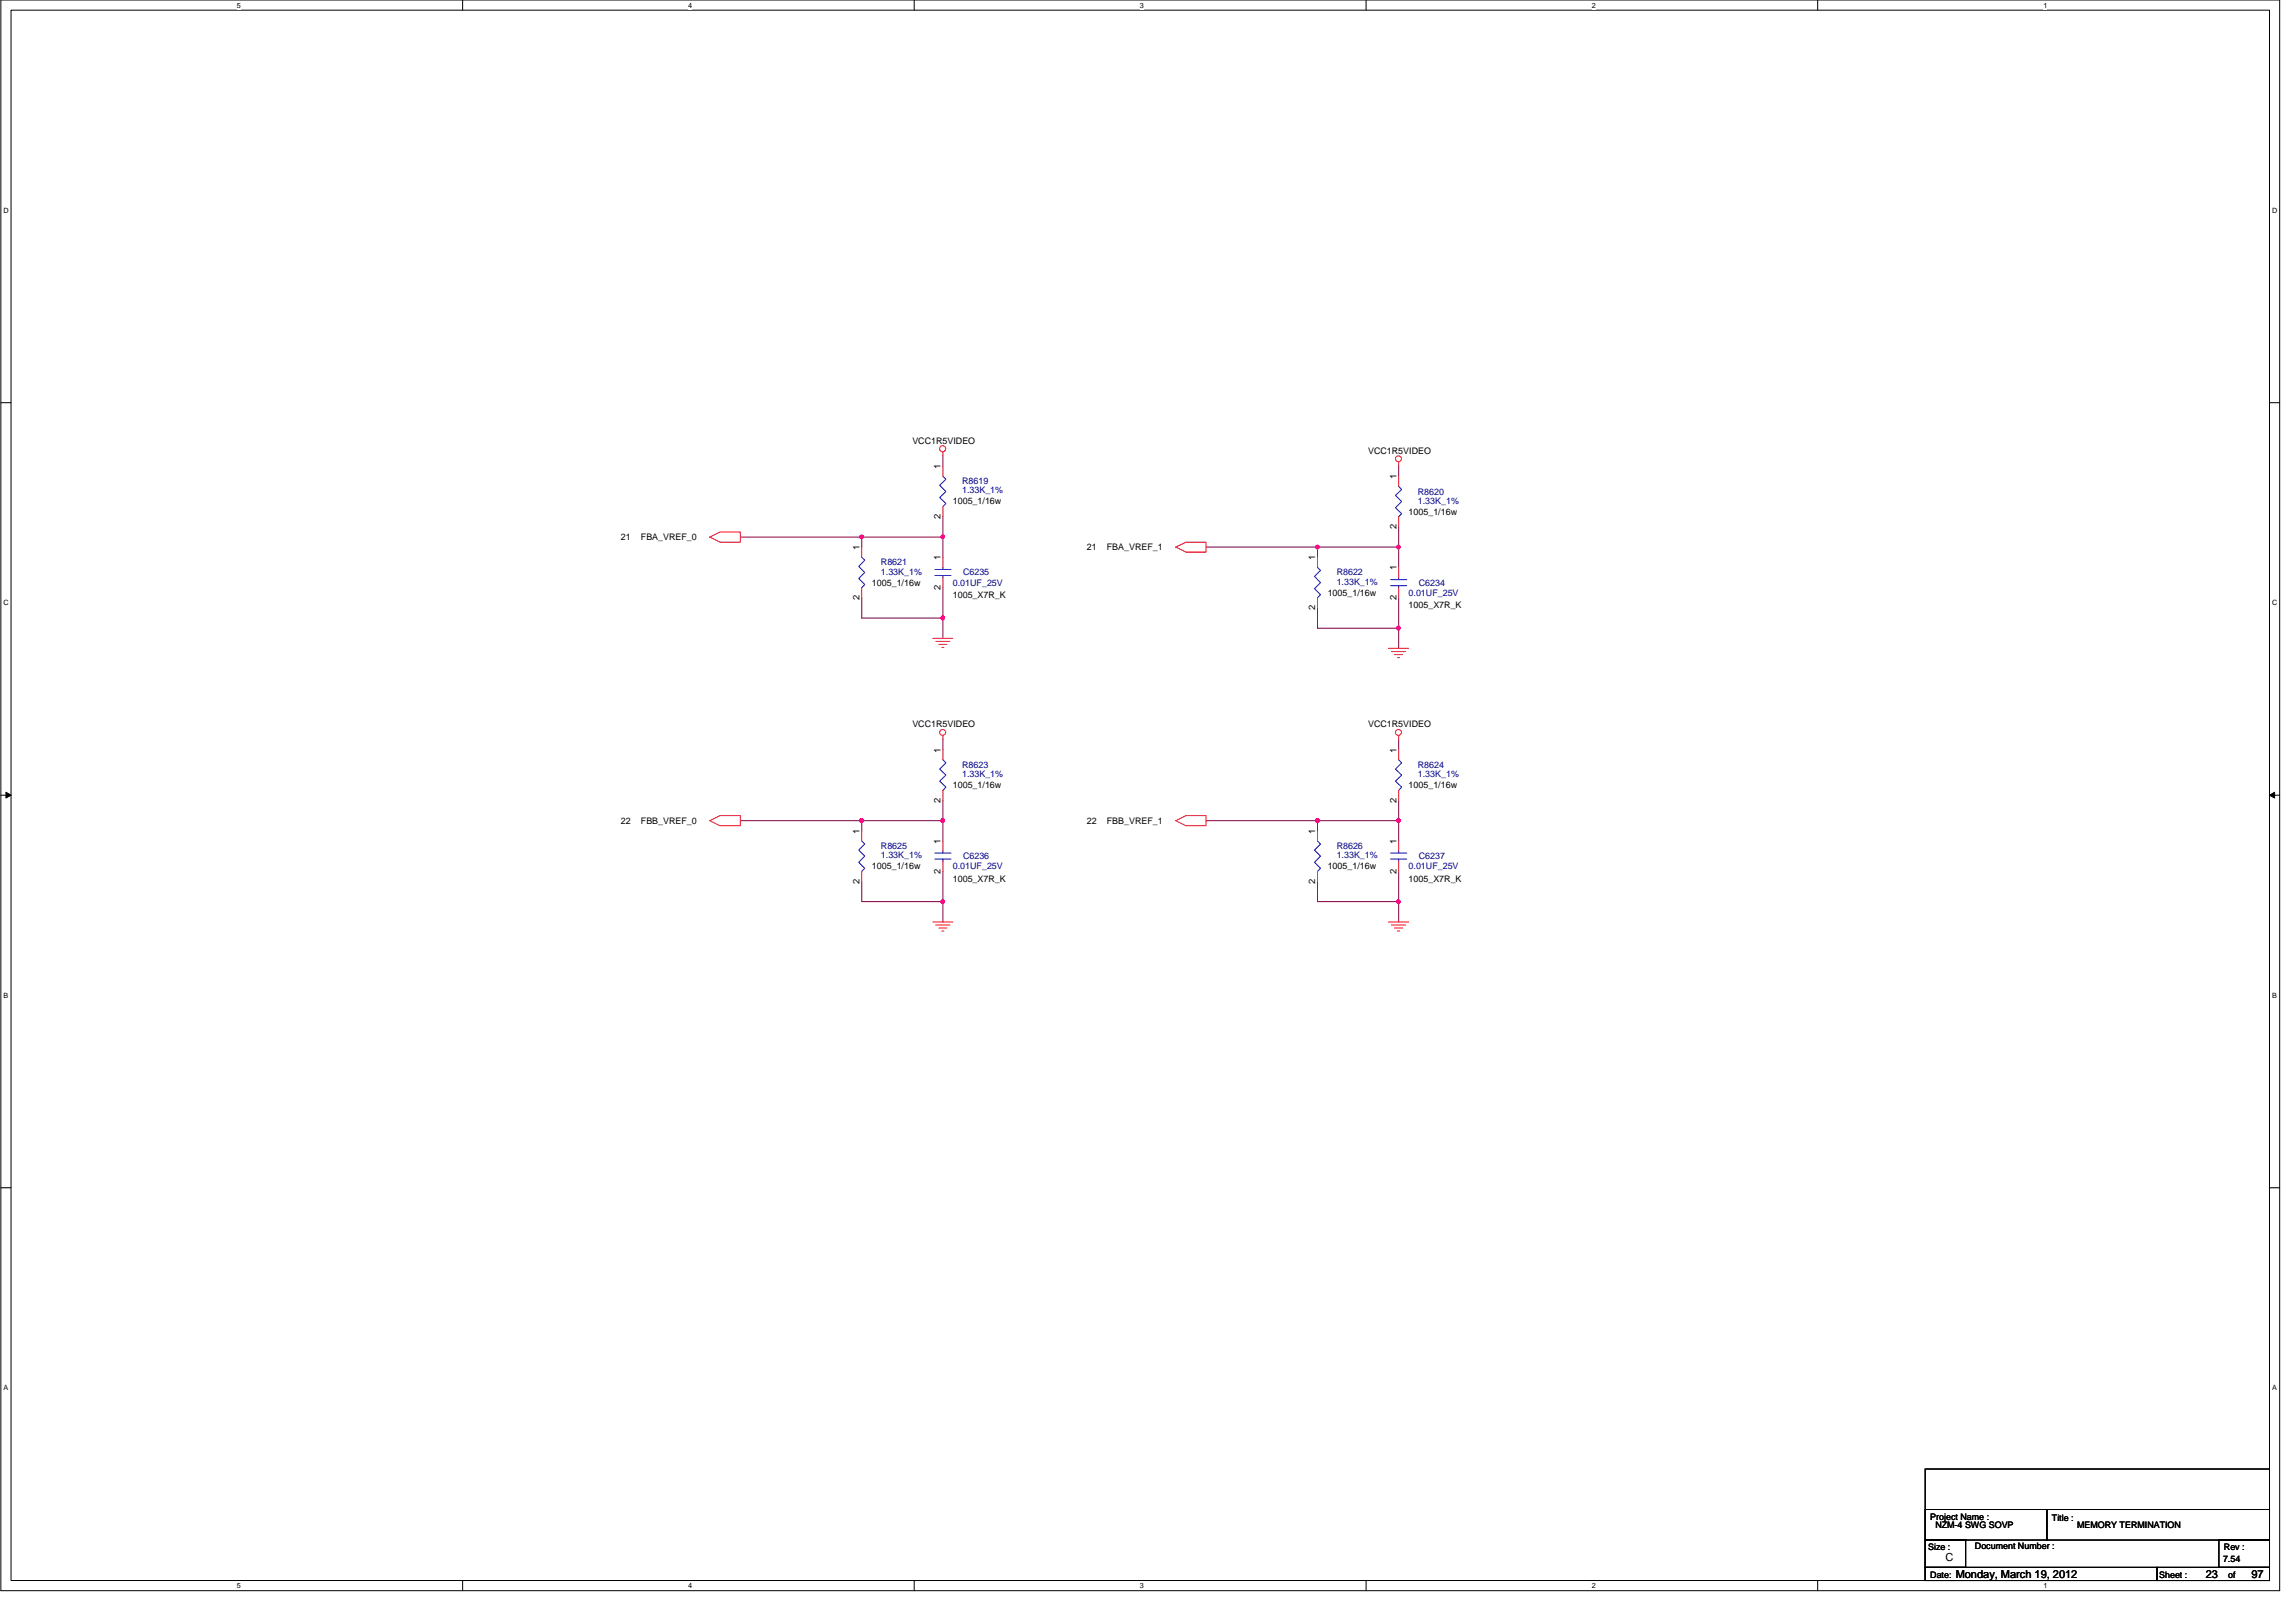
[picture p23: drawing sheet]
<svg xmlns="http://www.w3.org/2000/svg" width="420mm" height="297mm" viewBox="0 0 420 297" stroke-linecap="round" stroke-linejoin="round" font-family="sans-serif">
<defs><g id="words">
<g font-size="2">
<text x="356.2" y="285.6">C</text>
<text x="358" y="288.8">Monday, March 19, 2012</text>
<text x="403.8" y="288.8">23</text>
<text x="412.2" y="288.8">97</text>
</g>
<g font-size="1.7">
<text x="167" y="81.2">VCC1R5VIDEO</text>
<text x="250.5" y="83.1">VCC1R5VIDEO</text>
<text x="172.2" y="85.9" transform="rotate(-90 172.2 85.9)">1</text>
<text x="255.6" y="87.7" transform="rotate(-90 255.6 87.7)">1</text>
<text x="172.2" y="95" transform="rotate(-90 172.2 95)">2</text>
<text x="174.4" y="92.3">1005_1/16w</text>
<text x="257.9" y="94.2">1005_1/16w</text>
<text x="113.7" y="98.8">21</text>
<text x="117.3" y="98.8">FBA_VREF_0</text>
<text x="157.3" y="100.7" transform="rotate(-90 157.3 100.7)">1</text>
<text x="199" y="100.7">21</text>
<text x="202.6" y="100.7">FBA_VREF_1</text>
<text x="255.6" y="96.9" transform="rotate(-90 255.6 96.9)">2</text>
<text x="159.6" y="107.2">1005_1/16w</text>
<text x="172.2" y="108" transform="rotate(-90 172.2 108)">2</text>
<text x="172.2" y="102.5" transform="rotate(-90 172.2 102.5)">1</text>
<text x="240.8" y="102.5" transform="rotate(-90 240.8 102.5)">1</text>
<text x="255.6" y="104.4" transform="rotate(-90 255.6 104.4)">1</text>
<text x="157.3" y="109.9" transform="rotate(-90 157.3 109.9)">2</text>
<text x="174.4" y="109.4">1005_X7R_K</text>
<text x="240.8" y="111.7" transform="rotate(-90 240.8 111.7)">2</text>
<text x="243.1" y="109.1">1005_1/16w</text>
<text x="255.6" y="109.9" transform="rotate(-90 255.6 109.9)">2</text>
<text x="257.9" y="111.3">1005_X7R_K</text>
<text x="167" y="133.1">VCC1R5VIDEO</text>
<text x="172.2" y="137.8" transform="rotate(-90 172.2 137.8)">1</text>
<text x="250.5" y="133.1">VCC1R5VIDEO</text>
<text x="255.6" y="137.8" transform="rotate(-90 255.6 137.8)">1</text>
<text x="172.2" y="146.9" transform="rotate(-90 172.2 146.9)">2</text>
<text x="174.4" y="144.3">1005_1/16w</text>
<text x="255.6" y="146.9" transform="rotate(-90 255.6 146.9)">2</text>
<text x="257.9" y="144.3">1005_1/16w</text>
<text x="113.7" y="150.7">22</text>
<text x="117.3" y="150.7">FBB_VREF_0</text>
<text x="157.3" y="152.6" transform="rotate(-90 157.3 152.6)">1</text>
<text x="172.2" y="154.4" transform="rotate(-90 172.2 154.4)">1</text>
<text x="199" y="150.7">22</text>
<text x="202.6" y="150.7">FBB_VREF_1</text>
<text x="240.8" y="152.6" transform="rotate(-90 240.8 152.6)">1</text>
<text x="255.6" y="154.4" transform="rotate(-90 255.6 154.4)">1</text>
<text x="157.3" y="161.8" transform="rotate(-90 157.3 161.8)">2</text>
<text x="159.6" y="159.1">1005_1/16w</text>
<text x="172.2" y="159.9" transform="rotate(-90 172.2 159.9)">2</text>
<text x="174.4" y="161.3">1005_X7R_K</text>
<text x="240.8" y="161.8" transform="rotate(-90 240.8 161.8)">2</text>
<text x="243.1" y="159.1">1005_1/16w</text>
<text x="255.6" y="159.9" transform="rotate(-90 255.6 159.9)">2</text>
<text x="257.9" y="161.3">1005_X7R_K</text>
<text x="353.4" y="278.1">Project Name :</text>
<text x="354.3" y="279.6">NZM-4 SWG SOVP</text>
<text x="375.7" y="278.3">Title :</text>
<text x="380.3" y="279.6">MEMORY TERMINATION</text>
<text x="353" y="283.7">Size :</text>
<text x="361.6" y="283.5">Document Number :</text>
<text x="407" y="285.9">7.54</text>
<text x="407.1" y="283.7">Rev :</text>
<text x="353.4" y="288.7">Date:</text>
<text x="395.3" y="288.7">Sheet :</text>
<text x="407.9" y="288.7">of</text>
</g>
<g font-size="1.7" fill="#000080">
<text x="176.1" y="88.6">R8619</text>
<text x="176.1" y="90.3">1.33K_1%</text>
<text x="259.6" y="90.5">R8620</text>
<text x="259.6" y="92.2">1.33K_1%</text>
<text x="161.3" y="103.5">R8621</text>
<text x="161.3" y="105.2">1.33K_1%</text>
<text x="174.4" y="107.2">0.01UF_25V</text>
<text x="176.3" y="105.3">C6235</text>
<text x="244.7" y="105.3">R8622</text>
<text x="244.7" y="107">1.33K_1%</text>
<text x="259.7" y="107.2">C6234</text>
<text x="257.9" y="109.1">0.01UF_25V</text>
<text x="176.1" y="140.5">R8623</text>
<text x="176.1" y="142.2">1.33K_1%</text>
<text x="259.6" y="140.5">R8624</text>
<text x="259.6" y="142.2">1.33K_1%</text>
<text x="161.3" y="155.4">R8625</text>
<text x="244.7" y="155.4">R8626</text>
<text x="161.3" y="157.1">1.33K_1%</text>
<text x="174.4" y="159.1">0.01UF_25V</text>
<text x="176.3" y="157.2">C6236</text>
<text x="244.7" y="157.1">1.33K_1%</text>
<text x="257.9" y="159.1">0.01UF_25V</text>
<text x="259.7" y="157.2">C6237</text>
</g>
<g font-size="1.3">
<text x="43.3" y="1.4">5</text>
<text x="126" y="1.4">4</text>
<text x="208.7" y="1.4">3</text>
<text x="291.4" y="1.4">2</text>
<text x="374.1" y="1.4">1</text>
<text x=".6" y="38.9">D</text>
<text x="416" y="38.9">D</text>
<text x=".6" y="110.8">C</text>
<text x="416" y="110.8">C</text>
<text x=".6" y="182.6">B</text>
<text x="416" y="182.6">B</text>
<text x=".6" y="254.5">A</text>
<text x="416" y="254.5">A</text>
<text x="43.3" y="290.7">5</text>
<text x="126" y="290.7">4</text>
<text x="208.7" y="290.7">3</text>
<text x="291.4" y="290.7">2</text>
<text x="374.1" y="290.7">1</text>
</g>
</g></defs>
<path d="M.2 0h417.2v291.1h-417.2zM2 1.9h413.5v287.4h-413.5z" fill="none" stroke="#000" stroke-width=".18"/>
<g fill="#fff">
<path d="M43.3 .2h.8v1.5h-.8z"/>
<path d="M43.3 289.5h.8v1.5h-.8z"/>
</g>
<path d="M84.7 0v1.9M84.7 289.3v1.8" fill="none" stroke="#000" stroke-width=".18"/>
<g fill="#fff">
<path d="M126 .2h.7v1.5h-.7z"/>
<path d="M126 289.5h.7v1.5h-.7z"/>
</g>
<path d="M167.4 0v1.9M167.4 289.3v1.8" fill="none" stroke="#000" stroke-width=".18"/>
<g fill="#fff">
<path d="M208.7 .2h.7v1.5h-.7z"/>
<path d="M208.7 289.5h.7v1.5h-.7z"/>
</g>
<path d="M250.1 0v1.9M250.1 289.3v1.8" fill="none" stroke="#000" stroke-width=".18"/>
<g fill="#fff">
<path d="M291.4 .2h.7v1.5h-.7z"/>
<path d="M291.4 289.5h.7v1.5h-.7z"/>
</g>
<path d="M332.8 0v1.9M332.8 289.3v1.8" fill="none" stroke="#000" stroke-width=".18"/>
<g fill="#fff">
<path d="M374.1 .2h.7v1.5h-.7z"/>
<path d="M374.1 289.5h.7v1.5h-.7z"/>
<path d="M.6 37.8h1v1.4h-1z"/>
<path d="M416 37.8h.9v1.4h-.9z"/>
<path d="M.6 109.6h1v1.5h-1z"/>
<path d="M416 109.6h.9v1.5h-.9z"/>
</g>
<path d="M.2 73.7h1.8M415.5 73.7h1.9" fill="none" stroke="#000" stroke-width=".18"/>
<g fill="#fff">
<path d="M.6 181.4h.9v1.5h-.9z"/>
<path d="M416 181.4h.8v1.5h-.8z"/>
</g>
<path d="M.2 145.5h1.8M415.5 145.5h1.9" fill="none" stroke="#000" stroke-width=".18"/>
<path d="M1.1 145l.9 .5-.9 .5zM415.5 145.5l.9-.5v1z" fill="#000" stroke="#000" stroke-width=".18"/>
<g fill="#fff">
<path d="M.6 253.3h.8v1.5h-.8z"/>
<path d="M416 253.3h.8v1.5h-.8z"/>
</g>
<path d="M.2 217.4h1.8M415.5 217.4h1.9M352.5 276.3h22.2v5.6h-22.2zM352.5 268.9h63v20.4h-63zM374.7 276.3h40.8v5.6h-40.8zM352.5 281.9h7.4v5h-7.4zM352.5 286.9h42.4v2.4h-42.4zM394.9 286.9h20.6v2.4h-20.6zM406.2 281.9h9.3v5h-9.3z" fill="none" stroke="#000" stroke-width=".18"/>
<g fill="none" stroke="#800040" stroke-width=".18">
<path d="M135.5 98.3h22.3M157.8 98.3h14.8M157.8 98.3v1.8M172.6 98.3v3.7M172.6 83.4v1.9M172.6 94.6v3.7M256.1 85.3v1.9M256.1 96.4v3.7M157.8 109.4v3.7h14.8M172.6 107.6v5.5M172.6 113.1v3.7M220.8 100.1h20.4"/>
<path d="M241.2 100.1h14.9M241.2 111.3v3.7h14.9M241.2 100.1v1.9M256.1 109.4v5.6M256.1 115v3.7M256.1 100.1v3.7M172.6 135.4v1.8M256.1 135.4v1.8M135.5 150.2h22.3M157.8 150.2h14.8M157.8 150.2v1.9M172.6 150.2v3.7"/>
<path d="M172.6 146.5v3.7M172.6 159.5v5.5M220.8 150.2h20.4M241.2 150.2h14.9M241.2 150.2v1.9M256.1 146.5v3.7M256.1 159.5v5.5M256.1 150.2v3.7M157.8 161.3v3.7h14.8M172.6 165v3.7M241.2 161.3v3.7h14.9M256.1 165v3.7"/>
</g>
<g fill="#f0f" stroke="#f0f" stroke-width=".18">
<circle cx="172.6" cy="98.3" r=".34"/>
<circle cx="157.7" cy="98.3" r=".36"/>
<circle cx="172.6" cy="113.1" r=".35"/>
<circle cx="256" cy="100.1" r=".34"/>
<circle cx="241.2" cy="100.1" r=".36"/>
<circle cx="256" cy="115" r=".35"/>
<circle cx="256" cy="150.2" r=".35"/>
<circle cx="241.2" cy="150.2" r=".37"/>
<circle cx="256" cy="165" r=".34"/>
<circle cx="172.6" cy="150.2" r=".35"/>
<circle cx="157.7" cy="150.2" r=".37"/>
<circle cx="172.6" cy="165" r=".34"/>
</g>
<g fill="none" stroke="#f00" stroke-width=".18">
<path d="M130 98.3l1.8-.9h3.7v1.8h-3.7zM172.6 82.7v.7M172.6 85.3v1.9M172.6 92.7v1.9M256.1 84.5v.8M256.1 87.2v1.8M256.1 94.6v1.8M157.8 100.1v1.9M157.8 107.6v1.8M170.8 116.8h3.6M171.3 117.4h2.6M171.9 117.9h1.4"/>
<path d="M172.4 118.5h.4M172.6 102v1.8M172.6 105.7v1.9M215.3 100.1l1.8-.9h3.7v1.8h-3.7zM241.2 102v1.8M241.2 109.4v1.9M254.2 118.7h3.7M254.8 119.3h2.5M255.3 119.8h1.5M256.1 103.8v1.9M256.1 107.6v1.8M172.6 134.6v.8"/>
<path d="M172.6 137.2v1.9M255.9 120.4h.3M256.1 134.6v.8M256.1 137.2v1.9M130 150.2l1.8-.9h3.7v1.8h-3.7zM157.8 152.1v1.8M157.8 159.5v1.8M172.6 153.9v1.8M172.6 157.6v1.9M172.6 144.7v1.8M215.3 150.2l1.8-.9h3.7v1.8h-3.7zM241.2 152.1v1.8"/>
<path d="M241.2 159.5v1.8M256.1 144.7v1.8M256.1 153.9v1.8M256.1 157.6v1.9M170.8 168.7h3.6M171.3 169.3h2.6M171.9 169.8h1.4M172.4 170.4h.4M254.2 168.7h3.7M254.8 169.3h2.5M255.3 169.8h1.5M255.9 170.4h.3"/>
<circle cx="172.6" cy="82.1" r=".56"/>
<circle cx="256" cy="84" r=".55"/>
<circle cx="172.6" cy="134" r=".55"/>
<circle cx="256" cy="134" r=".55"/>
</g>
<g fill="none" stroke="#00f" stroke-width=".18">
<path d="M172.6 87.2l.6 .5-1.2 1.1 1.2 1.2-1.2 1.1 1.2 1.1-.6 .5M256.1 89l.5 .6-1.1 1.1 1.1 1.1-1.1 1.1 1.1 1.1-.5 .6M157.8 102l.5 .5-1.1 1.2 1.1 1.1-1.1 1.1 1.1 1.1-.5 .6M171.1 104.2h3M171.1 105.3h3M172.6 103.8v.4M172.6 105.3v.4M241.2 103.8l.6 .6-1.1 1.1 1.1 1.1-1.1 1.1 1.1 1.1-.6 .6M254.6 107.2h2.9M254.6 106.1h2.9M256.1 105.7v.4M256.1 107.2v.4"/>
<path d="M172.6 139.1l.6 .5-1.2 1.2 1.2 1.1-1.2 1.1 1.2 1.1-.6 .6M256.1 139.1l.5 .5-1.1 1.2 1.1 1.1-1.1 1.1 1.1 1.1-.5 .6M157.8 153.9l.5 .6-1.1 1.1 1.1 1.1-1.1 1.1 1.1 1.1-.5 .6M171.1 156.1h3M171.1 157.2h3M172.6 155.7v.4M172.6 157.2v.4M241.2 153.9l.6 .6-1.1 1.1 1.1 1.1-1.1 1.1 1.1 1.1-.6 .6M254.6 157.2h2.9M254.6 156.1h2.9M256.1 155.7v.4M256.1 157.2v.4"/>
</g>
<use href="#words"/>
</svg>
